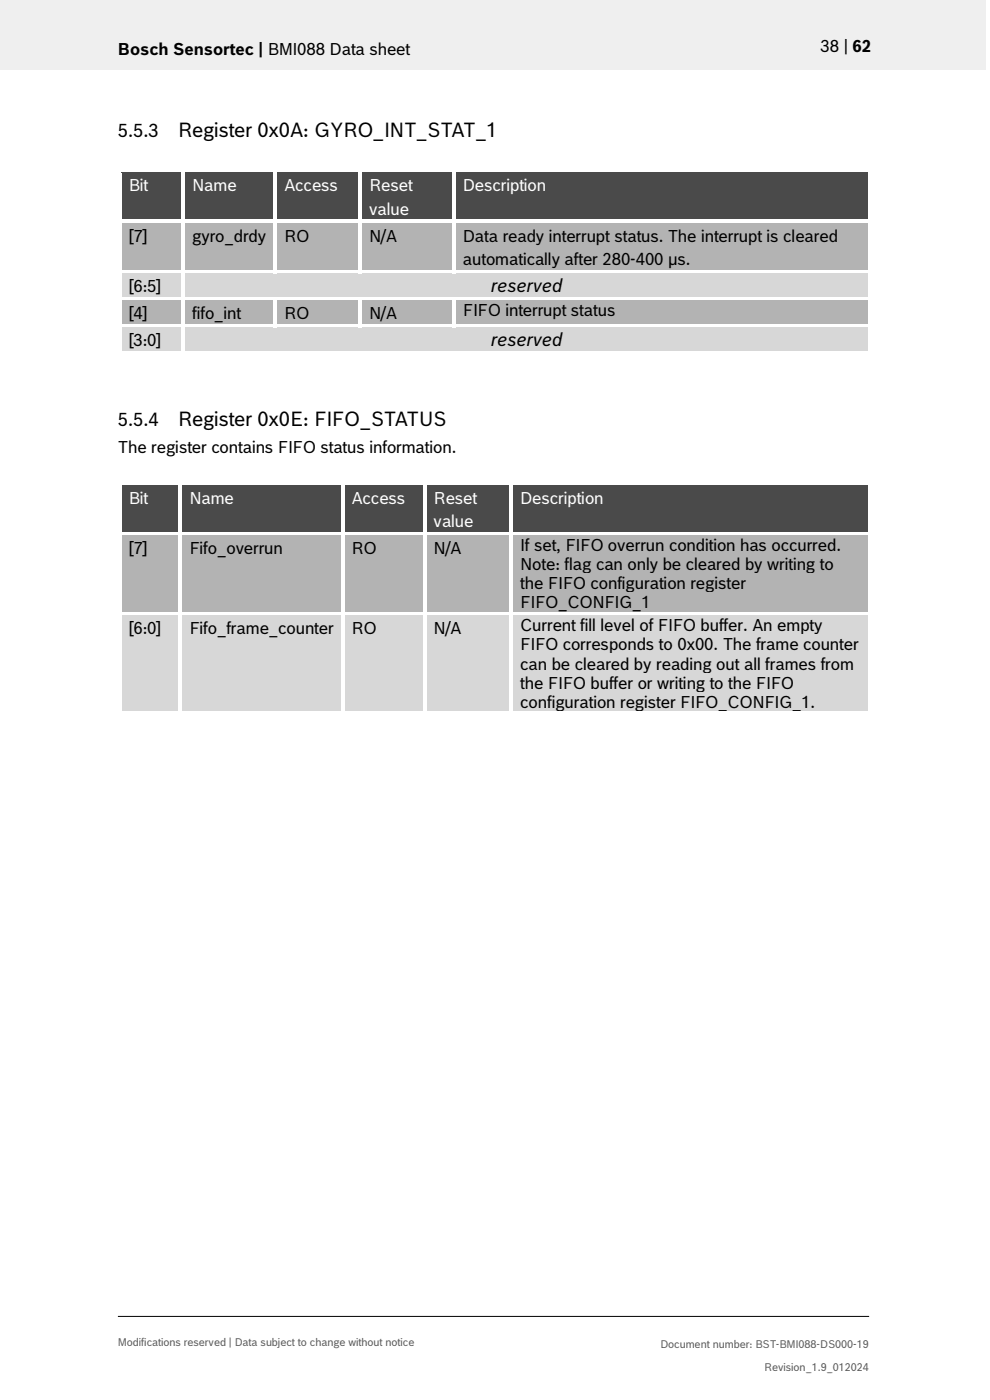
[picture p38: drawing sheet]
<svg xmlns="http://www.w3.org/2000/svg" width="210mm" height="297mm" viewBox="0 0 210 297" stroke-linecap="round" stroke-linejoin="round" font-family="sans-serif">
<defs><g id="words">
<g font-size="4.2">
<text x="37.7" y="29">Register 0x0A: GYRO_INT_STAT_1</text>
<text x="37.7" y="90.3">Register 0x0E: FIFO_STATUS</text>
</g>
<g font-size="3.9">
<text x="25" y="29">5.5.3</text>
<text x="104.2" y="62">reserved</text>
<text x="104.2" y="73.4">reserved</text>
<text x="25" y="90.3">5.5.4</text>
</g>
<g font-size="3.5">
<text x="25" y="11.6">Bosch Sensortec | BMI088 Data sheet</text>
<text x="174.1" y="11">38 | 62</text>
<text x="27.3" y="51.3">[7]</text>
<text x="40.8" y="51.3">gyro_drdy</text>
<text x="60.3" y="51.3">RO</text>
<text x="78.3" y="51.3">N/A</text>
<text x="98.2" y="51.3">Data ready interrupt status. The interrupt is cleared</text>
<text x="98.2" y="56.2">automatically after 280-400 µs.</text>
<text x="27.3" y="62">[6:5]</text>
<text x="27.3" y="67.7">[4]</text>
<text x="40.8" y="67.7">fifo_int</text>
<text x="60.3" y="67.7">RO</text>
<text x="78.3" y="67.7">N/A</text>
<text x="98.2" y="67.1">FIFO interrupt status</text>
<text x="27.3" y="73.4">[3:0]</text>
<text x="25" y="96.2">The register contains FIFO status information.</text>
<text x="27.3" y="117.6">[7]</text>
<text x="40.2" y="117.6">Fifo_overrun</text>
<text x="74.6" y="117.6">RO</text>
<text x="92" y="117.6">N/A</text>
<text x="110.4" y="116.9">If set, FIFO overrun condition has occurred.</text>
<text x="110.4" y="121">Note: flag can only be cleared by writing to</text>
<text x="110.4" y="125">the FIFO configuration register</text>
<text x="110.4" y="129.1">FIFO_CONFIG_1</text>
<text x="27.3" y="134.6">[6:0]</text>
<text x="40.2" y="134.6">Fifo_frame_counter</text>
<text x="74.6" y="134.6">RO</text>
<text x="92" y="134.6">N/A</text>
<text x="110.4" y="133.9">Current fill level of FIFO buffer. An empty</text>
<text x="110.4" y="138">FIFO corresponds to 0x00. The frame counter</text>
<text x="110.4" y="142">can be cleared by reading out all frames from</text>
<text x="110.4" y="146.1">the FIFO buffer or writing to the FIFO</text>
<text x="110.4" y="150.2">configuration register FIFO_CONFIG_1.</text>
</g>
<g font-size="3.5" fill="#fff">
<text x="27.3" y="40.6">Bit</text>
<text x="40.8" y="40.6">Name</text>
<text x="60.3" y="40.6">Access</text>
<text x="78.3" y="40.6">Reset</text>
<text x="98.2" y="40.6">Description</text>
<text x="78.3" y="45.6">value</text>
<text x="27.3" y="106.9">Bit</text>
<text x="40.2" y="106.9">Name</text>
<text x="74.6" y="106.9">Access</text>
<text x="92" y="106.9">Reset</text>
<text x="110.4" y="106.9">Description</text>
<text x="92" y="111.8">value</text>
</g>
<g font-size="2.3" fill="#535f6b">
<text x="25" y="285.5">Modifications reserved | Data subject to change without notice</text>
<text x="140.1" y="285.9">Document number: BST-BMI088-DS000-19</text>
<text x="162.1" y="290.9">Revision_1.9_012024</text>
</g>
</g></defs>
<path d="M0 0h209.1v14.8h-209.1z" fill="#efeff0"/>
<path d="M25 279.3h159.4" fill="none" stroke="#000" stroke-width=".21"/>
<g fill="#424c58">
<path d="M25.8 36.7h12.7v9.8h-12.7z" fill-rule="evenodd"/>
<path d="M39.2 36.7h18.8v9.8h-18.8z" fill-rule="evenodd"/>
<path d="M58.8 36.7h17.2v9.8h-17.2z" fill-rule="evenodd"/>
<path d="M76.8 36.7h19.1v9.8h-19.1z" fill-rule="evenodd"/>
<path d="M96.7 36.7h87.5v9.8h-87.5z" fill-rule="evenodd"/>
</g>
<g fill="#424c58">
<path d="M27.3 36.7h9.7v4.9h-9.7z"/>
<path d="M40.8 36.7h15.7v4.9h-15.7z"/>
<path d="M60.3 36.7h14.2v4.9h-14.2z"/>
<path d="M78.3 36.7h16.1v4.9h-16.1z"/>
<path d="M78.3 41.6h16.1v4.9h-16.1z"/>
<path d="M98.2 36.7h84.5v4.9h-84.5z"/>
</g>
<g fill="#fff">
<path d="M25 35.9h.8v.8h-.8z" fill-rule="evenodd"/>
<path d="M25 35.9h.8v.8h-.8z" fill-rule="evenodd"/>
<path d="M25.8 35.9h12.7v.8h-12.7z" fill-rule="evenodd"/>
</g>
<path d="M25.8 36.7h12.7" fill="none" stroke="#424c58" stroke-width=".21"/>
<path d="M38.5 36.7h.7z" fill="#fff"/>
<g fill="#fff">
<path d="M38.5 35.9h.7v.8h-.7z" fill-rule="evenodd"/>
<path d="M39.2 35.9h18.8v.8h-18.8z" fill-rule="evenodd"/>
</g>
<path d="M39.2 36.7h18.8" fill="none" stroke="#424c58" stroke-width=".21"/>
<path d="M58 36.7h.8z" fill="#fff"/>
<g fill="#fff">
<path d="M58 35.9h.8v.8h-.8z" fill-rule="evenodd"/>
<path d="M58.8 35.9h17.2v.8h-17.2z" fill-rule="evenodd"/>
</g>
<path d="M58.8 36.7h17.2" fill="none" stroke="#424c58" stroke-width=".21"/>
<path d="M76 36.7h.8z" fill="#fff"/>
<g fill="#fff">
<path d="M76 35.9h.8v.8h-.8z" fill-rule="evenodd"/>
<path d="M76.8 35.9h19.1v.8h-19.1z" fill-rule="evenodd"/>
</g>
<path d="M76.8 36.7h19.1" fill="none" stroke="#424c58" stroke-width=".21"/>
<path d="M95.9 36.7h.8z" fill="#fff"/>
<g fill="#fff">
<path d="M95.9 35.9h.8v.8h-.8z" fill-rule="evenodd"/>
<path d="M96.7 35.9h87.5v.8h-87.5z" fill-rule="evenodd"/>
</g>
<path d="M96.7 36.7h87.5" fill="none" stroke="#424c58" stroke-width=".21"/>
<g fill="#fff">
<path d="M184.2 35.9h.8v.8h-.8z" fill-rule="evenodd"/>
<path d="M184.2 35.9h.8v.8h-.8z" fill-rule="evenodd"/>
<path d="M25 36.7h.8v9.8h-.8z" fill-rule="evenodd"/>
<path d="M38.5 36.7h.7v9.8h-.7z" fill-rule="evenodd"/>
<path d="M58 36.7h.8v9.8h-.8z" fill-rule="evenodd"/>
<path d="M76 36.7h.8v9.8h-.8z" fill-rule="evenodd"/>
<path d="M95.9 36.7h.8v9.8h-.8z" fill-rule="evenodd"/>
<path d="M184.2 36.7h.8v9.8h-.8z" fill-rule="evenodd"/>
</g>
<g fill="#b2b3b5">
<path d="M25.8 47.3h12.7v9.9h-12.7z" fill-rule="evenodd"/>
<path d="M39.2 47.3h18.8v9.9h-18.8z" fill-rule="evenodd"/>
<path d="M58.8 47.3h17.2v9.9h-17.2z" fill-rule="evenodd"/>
<path d="M76.8 47.3h19.1v9.9h-19.1z" fill-rule="evenodd"/>
<path d="M96.7 47.3h87.5v9.9h-87.5z" fill-rule="evenodd"/>
</g>
<g fill="#b2b3b5">
<path d="M27.3 47.3h9.7v5h-9.7z"/>
<path d="M40.8 47.3h15.7v5h-15.7z"/>
<path d="M60.3 47.3h14.2v5h-14.2z"/>
<path d="M78.3 47.3h16.1v5h-16.1z"/>
<path d="M98.2 47.3h84.5v5h-84.5z"/>
<path d="M98.2 52.3h84.5v4.9h-84.5z"/>
</g>
<g fill="#fff">
<path d="M25 46.5h.8v.8h-.8z" fill-rule="evenodd"/>
<path d="M25.8 46.5h12.7v.8h-12.7z" fill-rule="evenodd"/>
</g>
<path d="M25.8 47.3h12.7" fill="none" stroke="#b2b3b5" stroke-width=".21"/>
<g fill="#fff">
<path d="M38.5 46.5h.7v.8h-.7z" fill-rule="evenodd"/>
<path d="M39.2 46.5h18.8v.8h-18.8z" fill-rule="evenodd"/>
</g>
<path d="M39.2 47.3h18.8" fill="none" stroke="#b2b3b5" stroke-width=".21"/>
<g fill="#fff">
<path d="M58 46.5h.8v.8h-.8z" fill-rule="evenodd"/>
<path d="M58.8 46.5h17.2v.8h-17.2z" fill-rule="evenodd"/>
</g>
<path d="M58.8 47.3h17.2" fill="none" stroke="#b2b3b5" stroke-width=".21"/>
<g fill="#fff">
<path d="M76 46.5h.8v.8h-.8z" fill-rule="evenodd"/>
<path d="M76.8 46.5h19.1v.8h-19.1z" fill-rule="evenodd"/>
</g>
<path d="M76.8 47.3h19.1" fill="none" stroke="#b2b3b5" stroke-width=".21"/>
<g fill="#fff">
<path d="M95.9 46.5h.8v.8h-.8z" fill-rule="evenodd"/>
<path d="M96.7 46.5h87.5v.8h-87.5z" fill-rule="evenodd"/>
</g>
<path d="M96.7 47.3h87.5" fill="none" stroke="#b2b3b5" stroke-width=".21"/>
<g fill="#fff">
<path d="M184.2 46.5h.8v.8h-.8z" fill-rule="evenodd"/>
<path d="M25 47.3h.8v9.9h-.8z" fill-rule="evenodd"/>
<path d="M38.5 47.3h.7v9.9h-.7z" fill-rule="evenodd"/>
<path d="M58 47.3h.8v9.9h-.8z" fill-rule="evenodd"/>
<path d="M76 47.3h.8v9.9h-.8z" fill-rule="evenodd"/>
<path d="M95.9 47.3h.8v9.9h-.8z" fill-rule="evenodd"/>
<path d="M184.2 47.3h.8v9.9h-.8z" fill-rule="evenodd"/>
</g>
<g fill="#d7d7da">
<path d="M25.8 58h12.7v4.9h-12.7z" fill-rule="evenodd"/>
<path d="M39.2 58h145v4.9h-145z" fill-rule="evenodd"/>
</g>
<g fill="#d7d7da">
<path d="M27.3 58h9.7v4.9h-9.7z"/>
<path d="M40.8 58h141.9v4.9h-141.9z"/>
</g>
<g fill="#fff">
<path d="M25 57.2h.8v.8h-.8z" fill-rule="evenodd"/>
<path d="M25.8 57.2h12.7v.8h-12.7z" fill-rule="evenodd"/>
</g>
<path d="M25.8 58h12.7" fill="none" stroke="#d7d7da" stroke-width=".21"/>
<g fill="#fff">
<path d="M38.5 57.2h.7v.8h-.7z" fill-rule="evenodd"/>
<path d="M39.2 57.2h18.8v.8h-18.8z" fill-rule="evenodd"/>
</g>
<path d="M39.2 58h18.8" fill="none" stroke="#d7d7da" stroke-width=".21"/>
<path d="M58 58h.8z" fill="#d7d7da"/>
<g fill="#fff">
<path d="M58 57.2h.8v.8h-.8z" fill-rule="evenodd"/>
<path d="M58.8 57.2h17.2v.8h-17.2z" fill-rule="evenodd"/>
</g>
<path d="M58.8 58h17.2" fill="none" stroke="#d7d7da" stroke-width=".21"/>
<path d="M76 58h.8z" fill="#d7d7da"/>
<g fill="#fff">
<path d="M76 57.2h.8v.8h-.8z" fill-rule="evenodd"/>
<path d="M76.8 57.2h19.1v.8h-19.1z" fill-rule="evenodd"/>
</g>
<path d="M76.8 58h19.1" fill="none" stroke="#d7d7da" stroke-width=".21"/>
<path d="M95.9 58h.8z" fill="#d7d7da"/>
<g fill="#fff">
<path d="M95.9 57.2h.8v.8h-.8z" fill-rule="evenodd"/>
<path d="M96.7 57.2h87.5v.8h-87.5z" fill-rule="evenodd"/>
</g>
<path d="M96.7 58h87.5" fill="none" stroke="#d7d7da" stroke-width=".21"/>
<g fill="#fff">
<path d="M184.2 57.2h.8v.8h-.8z" fill-rule="evenodd"/>
<path d="M25 58h.8v4.9h-.8z" fill-rule="evenodd"/>
<path d="M38.5 58h.7v4.9h-.7z" fill-rule="evenodd"/>
<path d="M184.2 58h.8v4.9h-.8z" fill-rule="evenodd"/>
</g>
<g fill="#b2b3b5">
<path d="M25.8 63.8h12.7v4.9h-12.7z" fill-rule="evenodd"/>
<path d="M39.2 63.8h18.8v4.9h-18.8z" fill-rule="evenodd"/>
<path d="M58.8 63.8h17.2v4.9h-17.2z" fill-rule="evenodd"/>
<path d="M76.8 63.8h19.1v4.9h-19.1z" fill-rule="evenodd"/>
<path d="M96.7 63.8h87.5v4.9h-87.5z" fill-rule="evenodd"/>
</g>
<g fill="#b2b3b5">
<path d="M27.3 63.8h9.7v4.9h-9.7z"/>
<path d="M40.8 63.8h15.7v4.9h-15.7z"/>
<path d="M60.3 63.8h14.2v4.9h-14.2z"/>
<path d="M78.3 63.8h16.1v4.9h-16.1z"/>
<path d="M98.2 63.8h84.5v4h-84.5z"/>
</g>
<g fill="#fff">
<path d="M25 62.9h.8v.9h-.8z" fill-rule="evenodd"/>
<path d="M25.8 62.9h12.7v.8h-12.7z" fill-rule="evenodd"/>
</g>
<path d="M25.8 63.7h12.7" fill="none" stroke="#b2b3b5" stroke-width=".21"/>
<g fill="#fff">
<path d="M38.5 62.9h.7v.9h-.7z" fill-rule="evenodd"/>
<path d="M39.2 62.9h18.8v.8h-18.8z" fill-rule="evenodd"/>
</g>
<path d="M39.2 63.7h18.8" fill="none" stroke="#b2b3b5" stroke-width=".21"/>
<path d="M58 63.7l.8 .1z" fill="#fff"/>
<g fill="#fff">
<path d="M58 62.9h.8v.8h-.8z" fill-rule="evenodd"/>
<path d="M58.8 62.9h17.2v.8h-17.2z" fill-rule="evenodd"/>
</g>
<path d="M58.8 63.7h17.2" fill="none" stroke="#b2b3b5" stroke-width=".21"/>
<path d="M76 63.7l.8 .1z" fill="#fff"/>
<g fill="#fff">
<path d="M76 62.9h.8v.8h-.8z" fill-rule="evenodd"/>
<path d="M76.8 62.9h19.1v.8h-19.1z" fill-rule="evenodd"/>
</g>
<path d="M76.8 63.7h19.1" fill="none" stroke="#b2b3b5" stroke-width=".21"/>
<path d="M95.9 63.7l.8 .1z" fill="#fff"/>
<g fill="#fff">
<path d="M95.9 62.9h.8v.8h-.8z" fill-rule="evenodd"/>
<path d="M96.7 62.9h87.5v.8h-87.5z" fill-rule="evenodd"/>
</g>
<path d="M96.7 63.7h87.5" fill="none" stroke="#b2b3b5" stroke-width=".21"/>
<g fill="#fff">
<path d="M184.2 62.9h.8v.9h-.8z" fill-rule="evenodd"/>
<path d="M25 63.8h.8v4.9h-.8z" fill-rule="evenodd"/>
<path d="M38.5 63.8h.7v4.9h-.7z" fill-rule="evenodd"/>
<path d="M58 63.8h.8v4.9h-.8z" fill-rule="evenodd"/>
<path d="M76 63.8h.8v4.9h-.8z" fill-rule="evenodd"/>
<path d="M95.9 63.8h.8v4.9h-.8z" fill-rule="evenodd"/>
<path d="M184.2 63.8h.8v4.9h-.8z" fill-rule="evenodd"/>
</g>
<g fill="#d7d7da">
<path d="M25.8 69.5h12.7v4.9h-12.7z" fill-rule="evenodd"/>
<path d="M39.2 69.5h145v4.9h-145z" fill-rule="evenodd"/>
</g>
<g fill="#d7d7da">
<path d="M27.3 69.5h9.7v4.9h-9.7z"/>
<path d="M40.8 69.5h141.9v4.9h-141.9z"/>
</g>
<g fill="#fff">
<path d="M25 68.7h.8v.8h-.8z" fill-rule="evenodd"/>
<path d="M25.8 68.7h12.7v.8h-12.7z" fill-rule="evenodd"/>
</g>
<path d="M25.8 69.5h12.7" fill="none" stroke="#d7d7da" stroke-width=".21"/>
<g fill="#fff">
<path d="M38.5 68.7h.7v.8h-.7z" fill-rule="evenodd"/>
<path d="M39.2 68.7h18.8v.8h-18.8z" fill-rule="evenodd"/>
</g>
<path d="M39.2 69.5h18.8" fill="none" stroke="#d7d7da" stroke-width=".21"/>
<path d="M58 69.5h.8z" fill="#d7d7da"/>
<g fill="#fff">
<path d="M58 68.7h.8v.8h-.8z" fill-rule="evenodd"/>
<path d="M58.8 68.7h17.2v.8h-17.2z" fill-rule="evenodd"/>
</g>
<path d="M58.8 69.5h17.2" fill="none" stroke="#d7d7da" stroke-width=".21"/>
<path d="M76 69.5h.8z" fill="#d7d7da"/>
<g fill="#fff">
<path d="M76 68.7h.8v.8h-.8z" fill-rule="evenodd"/>
<path d="M76.8 68.7h19.1v.8h-19.1z" fill-rule="evenodd"/>
</g>
<path d="M76.8 69.5h19.1" fill="none" stroke="#d7d7da" stroke-width=".21"/>
<path d="M95.9 69.5h.8z" fill="#d7d7da"/>
<g fill="#fff">
<path d="M95.9 68.7h.8v.8h-.8z" fill-rule="evenodd"/>
<path d="M96.7 68.7h87.5v.8h-87.5z" fill-rule="evenodd"/>
</g>
<path d="M96.7 69.5h87.5" fill="none" stroke="#d7d7da" stroke-width=".21"/>
<g fill="#fff">
<path d="M184.2 68.7h.8v.8h-.8z" fill-rule="evenodd"/>
<path d="M25 69.5h.8v4.9h-.8z" fill-rule="evenodd"/>
<path d="M25 74.4h.8v.8h-.8z" fill-rule="evenodd"/>
<path d="M25 74.4h.8v.8h-.8z" fill-rule="evenodd"/>
<path d="M25.8 74.4h12.7v.8h-12.7z" fill-rule="evenodd"/>
<path d="M38.5 69.5h.7v4.9h-.7z" fill-rule="evenodd"/>
<path d="M38.5 74.4h.7v.8h-.7z" fill-rule="evenodd"/>
<path d="M39.2 74.4h145v.8h-145z" fill-rule="evenodd"/>
<path d="M184.2 69.5h.8v4.9h-.8z" fill-rule="evenodd"/>
<path d="M184.2 74.4h.8v.8h-.8z" fill-rule="evenodd"/>
<path d="M184.2 74.4h.8v.8h-.8z" fill-rule="evenodd"/>
</g>
<g fill="#424c58">
<path d="M25.8 102.9h12.1v9.9h-12.1z" fill-rule="evenodd"/>
<path d="M38.7 102.9h33.6v9.9h-33.6z" fill-rule="evenodd"/>
<path d="M73.1 102.9h16.6v9.9h-16.6z" fill-rule="evenodd"/>
<path d="M90.5 102.9h17.6v9.9h-17.6z" fill-rule="evenodd"/>
<path d="M108.9 102.9h75.3v9.9h-75.3z" fill-rule="evenodd"/>
</g>
<g fill="#424c58">
<path d="M27.3 102.9h9.1v5h-9.1z"/>
<path d="M40.2 102.9h30.6v5h-30.6z"/>
<path d="M74.6 102.9h13.6v5h-13.6z"/>
<path d="M92 102.9h14.6v5h-14.6z"/>
<path d="M92 107.9h14.6v4.9h-14.6z"/>
<path d="M110.4 102.9h72.3v5h-72.3z"/>
</g>
<g fill="#fff">
<path d="M25 102.1h.8v.8h-.8z" fill-rule="evenodd"/>
<path d="M25 102.1h.8v.8h-.8z" fill-rule="evenodd"/>
<path d="M25.8 102.1h12.1v.8h-12.1z" fill-rule="evenodd"/>
</g>
<path d="M25.8 102.9h12.1" fill="none" stroke="#424c58" stroke-width=".21"/>
<path d="M37.9 102.9h.7z" fill="#fff"/>
<g fill="#fff">
<path d="M37.9 102.1h.8v.8h-.8z" fill-rule="evenodd"/>
<path d="M38.7 102.1h33.6v.8h-33.6z" fill-rule="evenodd"/>
</g>
<path d="M38.7 102.9h33.6" fill="none" stroke="#424c58" stroke-width=".21"/>
<path d="M72.3 102.9h.8z" fill="#fff"/>
<g fill="#fff">
<path d="M72.3 102.1h.8v.8h-.8z" fill-rule="evenodd"/>
<path d="M73.1 102.1h16.6v.8h-16.6z" fill-rule="evenodd"/>
</g>
<path d="M73.1 102.9h16.6" fill="none" stroke="#424c58" stroke-width=".21"/>
<path d="M89.7 102.9h.8z" fill="#fff"/>
<g fill="#fff">
<path d="M89.7 102.1h.8v.8h-.8z" fill-rule="evenodd"/>
<path d="M90.5 102.1h17.6v.8h-17.6z" fill-rule="evenodd"/>
</g>
<path d="M90.5 102.9h17.6" fill="none" stroke="#424c58" stroke-width=".21"/>
<path d="M108.1 102.9h.8z" fill="#fff"/>
<g fill="#fff">
<path d="M108.1 102.1h.8v.8h-.8z" fill-rule="evenodd"/>
<path d="M108.9 102.1h75.3v.8h-75.3z" fill-rule="evenodd"/>
</g>
<path d="M108.9 102.9h75.3" fill="none" stroke="#424c58" stroke-width=".21"/>
<g fill="#fff">
<path d="M184.2 102.1h.8v.8h-.8z" fill-rule="evenodd"/>
<path d="M184.2 102.1h.8v.8h-.8z" fill-rule="evenodd"/>
<path d="M25 102.9h.8v9.9h-.8z" fill-rule="evenodd"/>
<path d="M37.9 102.9h.8v9.9h-.8z" fill-rule="evenodd"/>
<path d="M72.3 102.9h.8v9.9h-.8z" fill-rule="evenodd"/>
<path d="M89.7 102.9h.8v9.9h-.8z" fill-rule="evenodd"/>
<path d="M108.1 102.9h.8v9.9h-.8z" fill-rule="evenodd"/>
<path d="M184.2 102.9h.8v9.9h-.8z" fill-rule="evenodd"/>
</g>
<g fill="#b2b3b5">
<path d="M25.8 113.6h12.1v16.2h-12.1z" fill-rule="evenodd"/>
<path d="M38.7 113.6h33.6v16.2h-33.6z" fill-rule="evenodd"/>
<path d="M73.1 113.6h16.6v16.2h-16.6z" fill-rule="evenodd"/>
<path d="M90.5 113.6h17.6v16.2h-17.6z" fill-rule="evenodd"/>
<path d="M108.9 113.6h75.3v16.2h-75.3z" fill-rule="evenodd"/>
<path d="M110.4 117.6h72.3v4.1h-72.3z" fill-rule="evenodd"/>
<path d="M110.4 121.7h72.3v4.1h-72.3z" fill-rule="evenodd"/>
</g>
<g fill="#b2b3b5">
<path d="M27.3 113.6h9.1v4.9h-9.1z"/>
<path d="M40.2 113.6h30.6v4.9h-30.6z"/>
<path d="M74.6 113.6h13.6v4.9h-13.6z"/>
<path d="M92 113.6h14.6v4.9h-14.6z"/>
<path d="M110.4 113.6h72.3v4h-72.3z"/>
<path d="M110.4 125.8h72.3v4h-72.3z"/>
</g>
<g fill="#fff">
<path d="M25 112.8h.8v.8h-.8z" fill-rule="evenodd"/>
<path d="M25.8 112.8h12.1v.8h-12.1z" fill-rule="evenodd"/>
</g>
<path d="M25.8 113.6h12.1" fill="none" stroke="#b2b3b5" stroke-width=".21"/>
<g fill="#fff">
<path d="M37.9 112.8h.8v.8h-.8z" fill-rule="evenodd"/>
<path d="M38.7 112.8h33.6v.8h-33.6z" fill-rule="evenodd"/>
</g>
<path d="M38.7 113.6h33.6" fill="none" stroke="#b2b3b5" stroke-width=".21"/>
<g fill="#fff">
<path d="M72.3 112.8h.8v.8h-.8z" fill-rule="evenodd"/>
<path d="M73.1 112.8h16.6v.8h-16.6z" fill-rule="evenodd"/>
</g>
<path d="M73.1 113.6h16.6" fill="none" stroke="#b2b3b5" stroke-width=".21"/>
<g fill="#fff">
<path d="M89.7 112.8h.8v.8h-.8z" fill-rule="evenodd"/>
<path d="M90.5 112.8h17.6v.8h-17.6z" fill-rule="evenodd"/>
</g>
<path d="M90.5 113.6h17.6" fill="none" stroke="#b2b3b5" stroke-width=".21"/>
<g fill="#fff">
<path d="M108.1 112.8h.8v.8h-.8z" fill-rule="evenodd"/>
<path d="M108.9 112.8h75.3v.8h-75.3z" fill-rule="evenodd"/>
</g>
<path d="M108.9 113.6h75.3" fill="none" stroke="#b2b3b5" stroke-width=".21"/>
<g fill="#fff">
<path d="M184.2 112.8h.8v.8h-.8z" fill-rule="evenodd"/>
<path d="M25 113.6h.8v16.2h-.8z" fill-rule="evenodd"/>
<path d="M37.9 113.6h.8v16.2h-.8z" fill-rule="evenodd"/>
<path d="M72.3 113.6h.8v16.2h-.8z" fill-rule="evenodd"/>
<path d="M89.7 113.6h.8v16.2h-.8z" fill-rule="evenodd"/>
<path d="M108.1 113.6h.8v16.2h-.8z" fill-rule="evenodd"/>
<path d="M184.2 113.6h.8v16.2h-.8z" fill-rule="evenodd"/>
</g>
<g fill="#d7d7da">
<path d="M25.8 130.6h12.1v20.3h-12.1z" fill-rule="evenodd"/>
<path d="M38.7 130.6h33.6v20.3h-33.6z" fill-rule="evenodd"/>
<path d="M73.1 130.6h16.6v20.3h-16.6z" fill-rule="evenodd"/>
<path d="M90.5 130.6h17.6v20.3h-17.6z" fill-rule="evenodd"/>
<path d="M108.9 130.6h75.3v20.3h-75.3z" fill-rule="evenodd"/>
<path d="M110.4 134.7h72.3v4h-72.3z" fill-rule="evenodd"/>
<path d="M110.4 138.7h72.3v4.1h-72.3z" fill-rule="evenodd"/>
<path d="M110.4 142.8h72.3v4h-72.3z" fill-rule="evenodd"/>
</g>
<g fill="#d7d7da">
<path d="M27.3 130.6h9.1v5h-9.1z"/>
<path d="M40.2 130.6h30.6v5h-30.6z"/>
<path d="M74.6 130.6h13.6v5h-13.6z"/>
<path d="M92 130.6h14.6v5h-14.6z"/>
<path d="M110.4 130.6h72.3v4.1h-72.3z"/>
<path d="M110.4 146.8h72.3v4.1h-72.3z"/>
</g>
<g fill="#fff">
<path d="M25 129.8h.8v.8h-.8z" fill-rule="evenodd"/>
<path d="M25.8 129.8h12.1v.8h-12.1z" fill-rule="evenodd"/>
</g>
<path d="M25.8 130.6h12.1" fill="none" stroke="#d7d7da" stroke-width=".21"/>
<g fill="#fff">
<path d="M37.9 129.8h.8v.8h-.8z" fill-rule="evenodd"/>
<path d="M38.7 129.8h33.6v.8h-33.6z" fill-rule="evenodd"/>
</g>
<path d="M38.7 130.6h33.6" fill="none" stroke="#d7d7da" stroke-width=".21"/>
<g fill="#fff">
<path d="M72.3 129.8h.8v.8h-.8z" fill-rule="evenodd"/>
<path d="M73.1 129.8h16.6v.8h-16.6z" fill-rule="evenodd"/>
</g>
<path d="M73.1 130.6h16.6" fill="none" stroke="#d7d7da" stroke-width=".21"/>
<g fill="#fff">
<path d="M89.7 129.8h.8v.8h-.8z" fill-rule="evenodd"/>
<path d="M90.5 129.8h17.6v.8h-17.6z" fill-rule="evenodd"/>
</g>
<path d="M90.5 130.6h17.6" fill="none" stroke="#d7d7da" stroke-width=".21"/>
<g fill="#fff">
<path d="M108.1 129.8h.8v.8h-.8z" fill-rule="evenodd"/>
<path d="M108.9 129.8h75.3v.8h-75.3z" fill-rule="evenodd"/>
</g>
<path d="M108.9 130.6h75.3" fill="none" stroke="#d7d7da" stroke-width=".21"/>
<g fill="#fff">
<path d="M184.2 129.8h.8v.8h-.8z" fill-rule="evenodd"/>
<path d="M25 130.6h.8v20.3h-.8z" fill-rule="evenodd"/>
<path d="M25 150.9h.8v.8h-.8z" fill-rule="evenodd"/>
<path d="M25 150.9h.8v.8h-.8z" fill-rule="evenodd"/>
<path d="M25.8 150.9h12.1v.8h-12.1z" fill-rule="evenodd"/>
<path d="M37.9 130.6h.8v20.3h-.8z" fill-rule="evenodd"/>
<path d="M37.9 150.9h.8v.8h-.8z" fill-rule="evenodd"/>
<path d="M38.7 150.9h33.6v.8h-33.6z" fill-rule="evenodd"/>
<path d="M72.3 130.6h.8v20.3h-.8z" fill-rule="evenodd"/>
<path d="M72.3 150.9h.8v.8h-.8z" fill-rule="evenodd"/>
<path d="M73.1 150.9h16.6v.8h-16.6z" fill-rule="evenodd"/>
<path d="M89.7 130.6h.8v20.3h-.8z" fill-rule="evenodd"/>
<path d="M89.7 150.9h.8v.8h-.8z" fill-rule="evenodd"/>
<path d="M90.5 150.9h17.6v.8h-17.6z" fill-rule="evenodd"/>
<path d="M108.1 130.6h.8v20.3h-.8z" fill-rule="evenodd"/>
<path d="M108.1 150.9h.8v.8h-.8z" fill-rule="evenodd"/>
<path d="M108.9 150.9h75.3v.8h-75.3z" fill-rule="evenodd"/>
<path d="M184.2 130.6h.8v20.3h-.8z" fill-rule="evenodd"/>
<path d="M184.2 150.9h.8v.8h-.8z" fill-rule="evenodd"/>
<path d="M184.2 150.9h.8v.8h-.8z" fill-rule="evenodd"/>
</g>
<use href="#words"/>
</svg>
